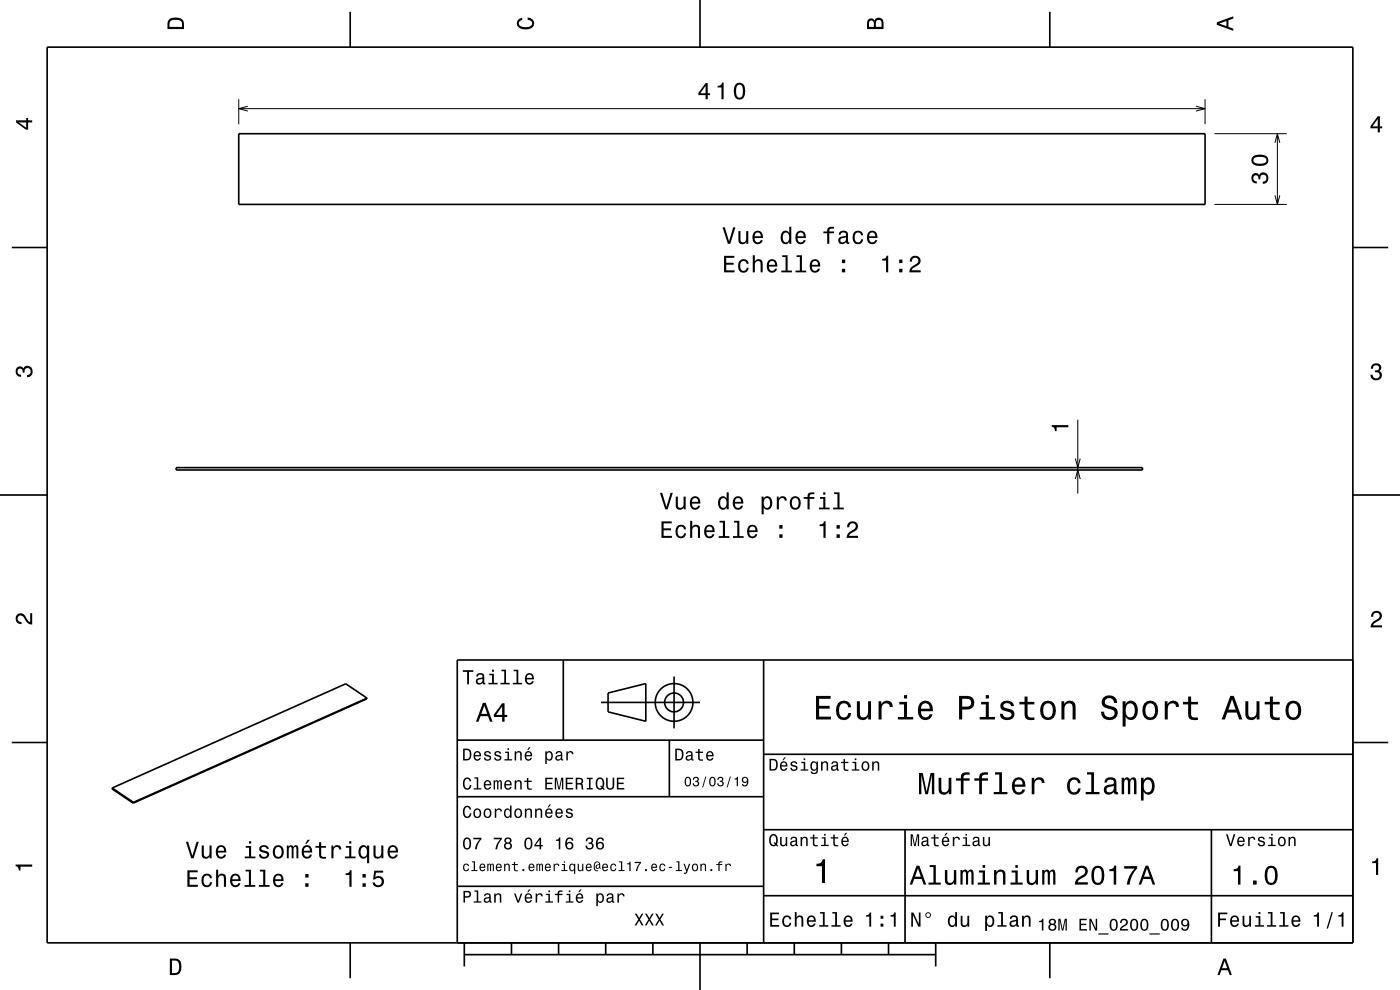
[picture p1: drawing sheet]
<svg xmlns="http://www.w3.org/2000/svg" width="297mm" height="210mm" viewBox="0 0 297 210" stroke-linecap="round" stroke-linejoin="round" font-family="sans-serif">
<g fill="none" stroke="#000" stroke-width=".21">
<path d="M50.6 21v5.4M50.6 23h205M52.6 22.5l-2 .5 2 .6M253.7 22.5l1.9 .5-1.9 .6M255.6 21v5.4M257.6 28.4h15.4M270.5 30.3l.5-1.9 .5 1.9M271 28.4v15M257.6 43.4h15.4M270.5 41.4l.5 2 .5-2M228.1 97.3l.5 1.9 .6-1.9M228.6 89v15.7"/>
<path d="M228.1 101.6l.5-1.9 .6 1.9"/>
</g>
<g fill="none" stroke="#000" stroke-width=".35">
<path d="M10 10h277v190h-277zM74.3 2.5v7.5M148.5 0v10M222.7 2.5v7.5M50.6 28.4h205v15h-205zM2.5 52.5h7.5M287 52.5h7.5M37.4 99.2h205v.5h-205zM0 105h10M287 105h10M119.5 140v17M162 140v60"/>
<path d="M287 140h-190v60M2.5 157.5h7.5M77.9 148.1l-4.5-3.1-49.6 22.2M77.9 148.1l-.1 .2-49.5 22.1M77.9 148.1l-49.6 22.1M97 157h65M127.5 149h21M129 147l8-2v8l-8-2zM142 157v12M143 143.5v11M287 157.5h7.5M23.8 167.2l-.1 .1 4.6 3.1"/>
<path d="M23.8 167.2l4.5 3M28.3 170.2v.2M97 169h65M162 176h125M162 160h125M192 176v24M257 176v24M97 188h65M162 190h125M74.3 200v7.5M98.5 202.5h100M98.5 200v5"/>
<path d="M108.5 200v2.5M118.5 200v2.5M128.5 200v2.5M138.5 200v2.5M148.5 200v10M158.5 200v2.5M168.5 200v2.5M178.5 200v2.5M188.5 200v2.5M198.5 200v5M222.7 200v7.5"/>
<circle cx="143" cy="149" r="2"/>
<circle cx="143" cy="149" r="4"/>
</g>
<g fill="#000">
<path d="M36 4a2.18 2.18 0 0 0-.5 2.2h3.5v-1.2a1.43 1.43 0 0 0-1.7-1.3zM36.3 4.4a2.15 2.15 0 0 1 2.2 .3l.1 1h-2.6v-1z" fill-rule="evenodd"/>
<path d="M109.9 4.2l.9-.4v.4a.7 .7 0 0 0-.7 .5 .7 .7 0 0 0 .3 .8 1.7 1.7 0 0 0 2.5-.5 .9 .9 0 0 0-1-.8v-.5a1.24 1.24 0 0 1 1.4 1.1 1.24 1.24 0 0 1-1 1.4 2.22 2.22 0 0 1-2.5-.7l-.2-.5z" fill-rule="evenodd"/>
<path d="M184.2 4.2l-.3 .7v1.3h3.5v-1.3a.98 .98 0 0 0-.7-1.1 .98 .98 0 0 0-1.2 .6 .84 .84 0 0 0-1.3-.2zM184.5 4.5a.54 .54 0 0 1 .6-.1 .54 .54 0 0 1 .3 .6v.7h-1zM185.9 4.4a.62 .62 0 0 1 .8-.1 .62 .62 0 0 1 .3 .6v.8h-1.2z" fill-rule="evenodd"/>
<path d="M258.1 4.7v.6l3.5 1.2v-.4l-1-.4v-1.4l1-.4v-.4zM258.6 5l1.6-.5v1z" fill-rule="evenodd"/>
<path d="M3.4 25.5v.5l2.1 1.5h.5v-1.5h.8v-.5h-.8v-.5h-.4v.5zM4 26h1.6v1.1z" fill-rule="evenodd"/>
<path d="M149.7 17.6l-1.6 2.1v.5h1.6v.8h.4v-.8h.5v-.4h-.5v-2.2zM149.7 18.2v1.6h-1.1zM152.2 18.2v.4h.9v2.4h.4v-3.5h-.3a.77 .77 0 0 1-1 .7zM156 18a2.67 2.67 0 0 0 .4 3 1.14 1.14 0 0 0 1.6-.9 2.3 2.3 0 0 0-.6-2.5l-.5-.1-.5 .1zM156.5 18h.7a2.37 2.37 0 0 1 0 2.6h-.7a2.37 2.37 0 0 1 0-2.6z" fill-rule="evenodd"/>
<path d="M265.7 37a1.17 1.17 0 0 0-.2 1.2 1.17 1.17 0 0 0 1.1 .7v-.4a.62 .62 0 0 1-.7-.4 .62 .62 0 0 1 .2-.8 .62 .62 0 0 1 .8 .3l.1 .4h.4a.72 .72 0 0 1 .4-.9 .72 .72 0 0 1 .9 .5 .72 .72 0 0 1-.5 .9h-.3v.5a1.18 1.18 0 0 0 1.2-1.5 1.18 1.18 0 0 0-1.8-.6l-.2 .2a.86 .86 0 0 0-1.4-.1zM265.9 33.1a1.13 1.13 0 0 0-.4 1.2 1.13 1.13 0 0 0 1 .8 2.28 2.28 0 0 0 2.5-.6 1.14 1.14 0 0 0-.9-1.6 2.89 2.89 0 0 0-2.2 .2zM266 33.7a2.37 2.37 0 0 1 2.6 0v.6a2.38 2.38 0 0 1-2.6 0z" fill-rule="evenodd"/>
<path d="M292.3 24.7l-1.6 2.1v.4h1.6v.9h.4v-.9h.5v-.4h-.5v-2.1zM292.3 25.2v1.6h-1.1z" fill-rule="evenodd"/>
<path d="M153.6 54.3v3.5h2.2v-.5h-1.7v-1.1h1.5v-.5h-1.5v-1h1.7v-.4zM156.9 55.3a1.53 1.53 0 0 0 .8 2.6 1.05 1.05 0 0 0 1.1-1.1h-.4a.67 .67 0 0 1-.6 .7 .67 .67 0 0 1-.7-.6 1.11 1.11 0 0 1 .6-1.5 .59 .59 0 0 1 .7 .6h.4a1.09 1.09 0 0 0-.7-1 1.09 1.09 0 0 0-1.2 .3zM159.7 54.1v3.7h.4v-1.6a.63 .63 0 0 1 .6-.8 .63 .63 0 0 1 .7 .7v1.7h.4v-1.8a.88 .88 0 0 0-.6-1 .88 .88 0 0 0-1.1 .5v-1.4zM163 55.3a1.54 1.54 0 0 0 .8 2.6 1.06 1.06 0 0 0 1-.9h-.4l-.2 .3-.4 .2a.76 .76 0 0 1-.7-1h1.8a1.16 1.16 0 0 0-.5-1.3 1.16 1.16 0 0 0-1.4 .1zM163.3 55.6a.66 .66 0 0 1 .8-.2 .66 .66 0 0 1 .3 .8h-1.3zM166 54.1v.4h.6v2.9h-.9v.4h2.3v-.4h-.9v-3.3zM169 54.1v.4h.7v2.9h-.9v.4h2.2v-.4h-.9v-3.3zM172.1 55.3a1.54 1.54 0 0 0 .8 2.6 1.06 1.06 0 0 0 1.1-.9h-.5l-.2 .3-.4 .2a.76 .76 0 0 1-.7-1h1.8a1.17 1.17 0 0 0-.5-1.3 1.17 1.17 0 0 0-1.4 .1zM172.4 55.6a.66 .66 0 0 1 .8-.2 .66 .66 0 0 1 .3 .8h-1.3zM178.6 57v.8h.7v-.8zM178.6 55.1v.7h.7v-.7z" fill-rule="evenodd"/>
<path d="M153.3 48.2l1.1 3.5h.5l1.1-3.5h-.5l-.8 3-.9-3zM156.6 49v1.8a.89 .89 0 0 0 .7 1 .89 .89 0 0 0 1-.5v.4h.4v-2.7h-.4v1.6a.65 .65 0 0 1-.4 .8 .65 .65 0 0 1-.8-.4v-2zM159.9 49.3a1.54 1.54 0 0 0 .8 2.5 1.06 1.06 0 0 0 1.1-.9h-.4l-.3 .4-.3 .1a.76 .76 0 0 1-.7-.9h1.8a1.17 1.17 0 0 0-.5-1.4 1.17 1.17 0 0 0-1.5 .2zM160.3 49.5a.66 .66 0 0 1 .8-.1 .66 .66 0 0 1 .3 .7h-1.3zM165.9 49.3a1.57 1.57 0 0 0 .8 2.5l.4-.1 .3-.4v.4h.5v-3.6h-.5v1.3a.89 .89 0 0 0-1.5-.1zM166.2 49.6a.62 .62 0 0 1 .7-.3 .62 .62 0 0 1 .5 .6 1.11 1.11 0 0 1-.7 1.5 1.19 1.19 0 0 1-.5-1.8zM169 49.3a1.54 1.54 0 0 0 .8 2.5 1.05 1.05 0 0 0 1.1-.9h-.4l-.2 .4-.4 .1a.75 .75 0 0 1-.7-.9h1.8a1.16 1.16 0 0 0-.5-1.4 1.16 1.16 0 0 0-1.5 .2zM169.4 49.5a.66 .66 0 0 1 .8-.1 .66 .66 0 0 1 .3 .7h-1.3zM174.7 49.1v.4h.8v2.2h.4v-2.2h1v-.4h-1l.1-.4 .3-.2h.6v-.4a1.04 1.04 0 0 0-1.4 .8v.2zM178.2 49.1l-.3 .7h.4a.55 .55 0 0 1 .7-.5 .55 .55 0 0 1 .4 .7l-.2 .1a1 1 0 0 0-1.1 .2 1 1 0 0 0-.2 1 .94 .94 0 0 0 1.6 .1l.1 .3h.6v-.3l-.3-.1v-.2v-1.4a1.02 1.02 0 0 0-.7-.8 1.02 1.02 0 0 0-1 .2zM178.4 50.7l1.1-.4a.77 .77 0 0 1-.2 .9 .77 .77 0 0 1-.9 .1l-.1-.3zM181.2 49.3a1.53 1.53 0 0 0 .8 2.5 1.05 1.05 0 0 0 1.1-1h-.4a.67 .67 0 0 1-.6 .6 .67 .67 0 0 1-.7-.6 1.12 1.12 0 0 1 .6-1.5 .6 .6 0 0 1 .7 .6h.4a1.09 1.09 0 0 0-.8-1 1.09 1.09 0 0 0-1.1 .4zM184.2 49.3a1.54 1.54 0 0 0 .8 2.5 1.06 1.06 0 0 0 1.1-.9h-.4l-.3 .4-.3 .1a.75 .75 0 0 1-.7-.9h1.7a1.16 1.16 0 0 0-.4-1.4 1.16 1.16 0 0 0-1.5 .2zM184.6 49.5a.66 .66 0 0 1 .8-.1 .66 .66 0 0 1 .3 .7h-1.3z" fill-rule="evenodd"/>
<path d="M187.2 54.9v.4h.8v2.5h.4v-3.6h-.3a.77 .77 0 0 1-.9 .7zM190.8 57v.8h.6v-.8zM190.8 55.1v.7h.6v-.7zM193.3 54.6l-.3 .9h.4a.7 .7 0 0 1 .6-.8 .7 .7 0 0 1 .8 .5 .7 .7 0 0 1-.5 .8 1.8 1.8 0 0 0-1.4 1.8h2.4v-.5h-1.9a2.19 2.19 0 0 1 1.5-1.1 1.13 1.13 0 0 0 .1-1.7 1.13 1.13 0 0 0-1.7 .1z" fill-rule="evenodd"/>
<path d="M291.1 77.4a1.08 1.08 0 0 1 1.4-.2 1.08 1.08 0 0 1 .4 1.2l-.3 .3a1.06 1.06 0 0 1 .5 1.3 1.06 1.06 0 0 1-1.2 .7 1.1 1.1 0 0 1-1.2-1.2h.5a.71 .71 0 0 0 1 .8 .71 .71 0 0 0 .1-1.3h-.6v-.4a.61 .61 0 0 0 .8-.3 .61 .61 0 0 0-.2-.8 .61 .61 0 0 0-.9 .2l-.1 .5h-.5z" fill-rule="evenodd"/>
<path d="M3.6 78a.86 .86 0 0 1 1.4 .2 1.06 1.06 0 0 1 1.2-.6 1.06 1.06 0 0 1 .7 1.2 1.1 1.1 0 0 1-1.2 1.2v-.4a.71 .71 0 0 0 .8-1 .71 .71 0 0 0-1.3-.1v.6h-.4a.61 .61 0 0 0-.3-.8 .61 .61 0 0 0-.8 .2 .61 .61 0 0 0 .2 .8l.6 .2v.4a1.15 1.15 0 0 1-1.2-.6 1.15 1.15 0 0 1 .3-1.3z" fill-rule="evenodd"/>
<path d="M223.1 90.2h3.5v.4h-2.4v.9h-.4a.77 .77 0 0 0-.7-1z" fill-rule="evenodd"/>
<path d="M140.3 110.6v3.5h2.2v-.4h-1.7v-1.2h1.5v-.4h-1.5v-1.1h1.7v-.4zM143.6 111.7a1.53 1.53 0 0 0 .8 2.5 1.06 1.06 0 0 0 1.1-1.1h-.4a.67 .67 0 0 1-.6 .7 .67 .67 0 0 1-.7-.6 1.12 1.12 0 0 1 .7-1.5 .59 .59 0 0 1 .6 .6h.4a1.09 1.09 0 0 0-.7-1 1.09 1.09 0 0 0-1.2 .4zM146.4 110.5v3.6h.5v-1.6a.63 .63 0 0 1 .3-.7 .63 .63 0 0 1 .8 .3l.1 2h.4v-1.8a.88 .88 0 0 0-.6-1 .88 .88 0 0 0-1 .5v-1.3zM149.7 111.7a1.55 1.55 0 0 0 .8 2.5 1.07 1.07 0 0 0 1.1-.9h-.5l-.2 .4-.4 .1a.76 .76 0 0 1-.7-.9h1.8a1.17 1.17 0 0 0-.5-1.4 1.17 1.17 0 0 0-1.4 .2zM150 111.9a.66 .66 0 0 1 .8-.1 .66 .66 0 0 1 .4 .7h-1.4zM152.7 110.5v.3h.7v2.9h-.9v.4h2.2v-.4h-.9v-3.2zM155.7 110.5v.3h.7v2.9h-.9v.4h2.3v-.4h-1v-3.2zM158.8 111.7a1.54 1.54 0 0 0 .8 2.5 1.07 1.07 0 0 0 1.1-.9h-.5l-.2 .4-.4 .1a.76 .76 0 0 1-.7-.9h1.8a1.17 1.17 0 0 0-.5-1.4 1.17 1.17 0 0 0-1.4 .2zM159.1 111.9a.66 .66 0 0 1 .8-.1 .66 .66 0 0 1 .4 .7h-1.4zM165.3 113.3v.8h.7v-.8zM165.3 111.4v.7h.7v-.7z" fill-rule="evenodd"/>
<path d="M140 104.5l1.1 3.5h.5l1.1-3.5h-.4l-.9 3-.9-3zM143.4 105.3v1.8a.89 .89 0 0 0 .6 1 .89 .89 0 0 0 1-.5v.4h.5v-2.7h-.5v1.6a.64 .64 0 0 1-.4 .8 .64 .64 0 0 1-.8-.3v-2.1zM146.6 105.6a1.54 1.54 0 0 0 .8 2.5 1.06 1.06 0 0 0 1.1-.8h-.4l-.2 .3-.4 .1a.76 .76 0 0 1-.7-.9h1.8a1.16 1.16 0 0 0-.5-1.3 1.16 1.16 0 0 0-1.5 .1zM147 105.8a.66 .66 0 0 1 .8-.1 .66 .66 0 0 1 .3 .8h-1.3zM152.6 105.6a1.57 1.57 0 0 0 .8 2.5l.4-.1 .3-.4v.4h.5v-3.6h-.5v1.4a.89 .89 0 0 0-1.5-.2zM153 105.9a.62 .62 0 0 1 .6-.2 .62 .62 0 0 1 .5 .5 1.12 1.12 0 0 1-.7 1.5 1.19 1.19 0 0 1-.4-1.8zM155.8 105.6a1.54 1.54 0 0 0 .7 2.5 1.07 1.07 0 0 0 1.1-.8h-.4l-.2 .3-.4 .1a.76 .76 0 0 1-.7-.9h1.8a1.16 1.16 0 0 0-.5-1.3 1.16 1.16 0 0 0-1.4 .1zM156.1 105.8a.66 .66 0 0 1 .8-.1 .66 .66 0 0 1 .3 .8h-1.3zM161.6 105.3v3.8h.4v-1.5a.93 .93 0 0 0 1 .5 .93 .93 0 0 0 .8-.8 1.5 1.5 0 0 0-1-2.1l-.5 .2-.3 .4v-.5zM162.2 105.9a.63 .63 0 0 1 .7-.2 .63 .63 0 0 1 .4 .5 1.13 1.13 0 0 1-.6 1.5 1.18 1.18 0 0 1-.5-1.8zM164.8 105.3v2.7h.4v-1.5a.66 .66 0 0 1 .4-.8 .66 .66 0 0 1 .8 .3l.1 .2h.4a.89 .89 0 0 0-.7-.9 .89 .89 0 0 0-1 .5v-.5zM167.8 105.6a1.53 1.53 0 0 0 .9 2.5 1.48 1.48 0 0 0 1.2-1.4 1.48 1.48 0 0 0-1.2-1.5l-.5 .1zM168.2 105.9a.67 .67 0 0 1 .7-.2 .67 .67 0 0 1 .5 .5 1.11 1.11 0 0 1-.7 1.6 1.17 1.17 0 0 1-.5-1.9zM170.5 105.4v.4h.8v2.2h.5v-2.2h1v-.4h-1v-.3l.3-.3h.7v-.3a1.04 1.04 0 0 0-1.5 .7v.2zM174 105.4v.4h.6v1.9h-.9v.3h2.3v-.3h-.9v-2.3zM174.6 104.4v.5h.5v-.5zM177 104.4v.4h.7v2.9h-1v.3h2.3v-.3h-.9v-3.3z" fill-rule="evenodd"/>
<path d="M173.9 111.2v.4h.8v2.5h.4v-3.5h-.3a.78 .78 0 0 1-.9 .6zM177.5 113.3v.8h.7v-.8zM177.5 111.4v.7h.7v-.7zM180 110.9l-.3 .9h.5a.7 .7 0 0 1 .5-.8 .7 .7 0 0 1 .8 .5 .7 .7 0 0 1-.5 .9 1.8 1.8 0 0 0-1.4 1.7h2.4v-.4h-1.9a2.2 2.2 0 0 1 1.5-1.2 1.13 1.13 0 0 0 .1-1.7 1.13 1.13 0 0 0-1.7 .1z" fill-rule="evenodd"/>
<path d="M3.6 130.4a1.22 1.22 0 0 1 2 .7l.4 .6 .4 .3v-1.9h.4v2.4a1.8 1.8 0 0 1-1.7-1.4 .71 .71 0 0 0-.9-.5 .71 .71 0 0 0-.5 .8 .71 .71 0 0 0 .9 .5v.5a1.18 1.18 0 0 1-1.2-.7 1.18 1.18 0 0 1 .2-1.3z" fill-rule="evenodd"/>
<path d="M291.2 129.9a1.18 1.18 0 0 1 1.9 .3 1.18 1.18 0 0 1-1 1.7l-.5 .3-.3 .5h1.9v.4h-2.4a1.8 1.8 0 0 1 1.4-1.8 .71 .71 0 0 0 .5-.8 .71 .71 0 0 0-.9-.5 .71 .71 0 0 0-.5 .8h-.4z" fill-rule="evenodd"/>
<path d="M98.2 158.8v2.5h.9a1.37 1.37 0 0 0 .7-2.2 1.56 1.56 0 0 0-1.6-.3zM98.6 159.1a.98 .98 0 0 1 1.1 .7 .98 .98 0 0 1-.6 1.2h-.5zM100.7 159.6a1.04 1.04 0 0 0-.2 1.2 1.04 1.04 0 0 0 1 .5l.5-.5h-.3l-.4 .3a.54 .54 0 0 1-.5-.7h1.3a.83 .83 0 0 0-.4-.9 .83 .83 0 0 0-1 .1zM100.9 159.7l.2-.1a.47 .47 0 0 1 .5 .1 .47 .47 0 0 1 .1 .5h-.9zM102.9 159.5l-.2 .1a.69 .69 0 0 0 .9 .9l.2 .1a.43 .43 0 0 1-.4 .5 .43 .43 0 0 1-.4-.4h-.3a.74 .74 0 0 0 .9 .7 .74 .74 0 0 0 .5-1l-1-.4a.38 .38 0 0 1 .3-.5 .38 .38 0 0 1 .4 .4h.3a.78 .78 0 0 0-1.2-.4zM105.1 159.5l-.2 .1a.69 .69 0 0 0 .9 .9l.2 .1a.43 .43 0 0 1-.4 .5 .43 .43 0 0 1-.5-.4h-.3a.74 .74 0 0 0 .9 .7 .74 .74 0 0 0 .5-1l-.9-.4a.38 .38 0 0 1 .3-.5 .38 .38 0 0 1 .4 .4h.3a.77 .77 0 0 0-1.2-.4zM107.2 159.4v.3h.5v1.3h-.7v.3h1.6v-.3h-.6v-1.6zM107.7 158.7v.4h.3v-.4zM109.2 159.4v1.9h.3v-1.1a.45 .45 0 0 1 .4-.6 .45 .45 0 0 1 .5 .5v1.2h.3v-1.3a.63 .63 0 0 0-.5-.7 .63 .63 0 0 0-.7 .4v-.3zM112.2 158.5l-.4 .6h.3l.5-.6zM111.5 159.6a1.04 1.04 0 0 0-.2 1.2 1.04 1.04 0 0 0 1.1 .5l.5-.5h-.3l-.5 .3a.54 .54 0 0 1-.5-.7h1.3a.83 .83 0 0 0-.4-.9 .83 .83 0 0 0-1 .1zM111.8 159.7l.1-.1a.48 .48 0 0 1 .5 .1 .48 .48 0 0 1 .2 .5h-1zM115.7 159.4v2.7h.3v-1.1a.66 .66 0 0 0 .7 .4 .66 .66 0 0 0 .5-.6 .91 .91 0 0 0 0-1.1 .91 .91 0 0 0-1-.3l-.2 .3v-.3zM116.1 159.8a.45 .45 0 0 1 .5-.2 .45 .45 0 0 1 .3 .4 .65 .65 0 0 1 .1 .8 .65 .65 0 0 1-.7 .2 .98 .98 0 0 1-.2-1.2zM118.1 159.5l-.2 .4h.3a.39 .39 0 0 1 .4-.3 .39 .39 0 0 1 .3 .5h-.1a.65 .65 0 0 0-1 .4 .65 .65 0 0 0 .6 .9l.6-.3 .1 .2h.4v-.2l-.2-.1v-1.1a.72 .72 0 0 0-.5-.6 .72 .72 0 0 0-.7 .2zM118.2 160.6l.8-.3a.55 .55 0 0 1-.2 .7 .55 .55 0 0 1-.6 0zM120.1 159.4v1.9h.4v-1.1a.47 .47 0 0 1 .2-.6 .47 .47 0 0 1 .6 .2v.2h.4a.64 .64 0 0 0-.5-.7 .64 .64 0 0 0-.8 .4v-.3z" fill-rule="evenodd"/>
<path d="M98.2 142.2v.3h.9v2.7h.4v-2.7h.9v-.3zM101.3 143l-.3 .5h.4a.47 .47 0 0 1 .5-.4 .47 .47 0 0 1 .4 .6l-.2 .1a.84 .84 0 0 0-1 .2 .84 .84 0 0 0 0 1.1 .9 .9 0 0 0 1.3-.2l.1 .2 .5 .1v-.3l-.3-.1v-1.3a.87 .87 0 0 0-1.4-.5zM101.4 144.3l.9-.3a.66 .66 0 0 1-.1 .7 .66 .66 0 0 1-.8 .1zM103.8 142.9v.3h.6v1.6h-.8v.4h2v-.4h-.8v-1.9zM104.4 142.1v.4h.4v-.4zM106.4 142.1v.3h.6v2.4h-.8v.4h1.9v-.4h-.7v-2.7zM109 142.1v.3h.6v2.4h-.8v.4h1.9v-.4h-.7v-2.7zM111.6 143.1a1.32 1.32 0 0 0 .7 2.1 .9 .9 0 0 0 .9-.7h-.3l-.2 .3-.4 .1a.65 .65 0 0 1-.6-.8h1.6a1 1 0 0 0-.4-1.2 1 1 0 0 0-1.3 .2zM111.9 143.3a.57 .57 0 0 1 .7-.1 .57 .57 0 0 1 .3 .6h-1.2z" fill-rule="evenodd"/>
<path d="M102.4 149.1l-1.4 4h.5l.4-1.2h1.6l.4 1.2h.6l-1.5-4zM102.7 149.7l.7 1.7h-1.3zM106.5 149.2l-1.7 2.4v.5h1.7v1h.5v-1h.6v-.5h-.6v-2.4zM106.5 149.9v1.7h-1.3z" fill-rule="evenodd"/>
<path d="M143.2 158.8v2.5h.9a1.37 1.37 0 0 0 .7-2.2 1.56 1.56 0 0 0-1.6-.3zM143.6 159.1a.98 .98 0 0 1 1.1 .7 .98 .98 0 0 1-.6 1.2h-.5zM145.7 159.5l-.2 .4h.3a.39 .39 0 0 1 .5-.3 .39 .39 0 0 1 .3 .5h-.2a.65 .65 0 0 0-.9 .4 .65 .65 0 0 0 .5 .9l.7-.3v.2h.4v-.2l-.1-.1-.1-1.1a.73 .73 0 0 0-.4-.6 .73 .73 0 0 0-.8 .2zM145.8 160.6l.8-.3a.55 .55 0 0 1-.1 .7 .55 .55 0 0 1-.7 0zM148.1 158.9v.5h-.5v.3h.5v1.3a.75 .75 0 0 0 1 .4v-.3a.48 .48 0 0 1-.7-.3v-1.1h.7v-.3h-.7v-.5zM150 159.6a1.04 1.04 0 0 0-.2 1.2 1.04 1.04 0 0 0 1.1 .5l.5-.5h-.4l-.4 .3a.54 .54 0 0 1-.5-.7h1.3a.83 .83 0 0 0-.4-.9 .83 .83 0 0 0-1 .1zM150.3 159.7l.1-.1a.48 .48 0 0 1 .5 .1 .48 .48 0 0 1 .2 .5h-1z" fill-rule="evenodd"/>
<path d="M173.1 147.6v5h3.2v-.6h-2.5v-1.7h2.2v-.6h-2.2v-1.5h2.4v-.6zM177.8 149.2a2.59 2.59 0 0 0 .5 3.4 1.58 1.58 0 0 0 2.3-1.4h-.6a.95 .95 0 0 1-.9 1 .95 .95 0 0 1-1-.9 1.59 1.59 0 0 1 .9-2.1 .85 .85 0 0 1 .9 .8h.7a1.56 1.56 0 0 0-1.1-1.3 1.56 1.56 0 0 0-1.7 .5zM181.8 148.8v2.5a1.27 1.27 0 0 0 .9 1.4 1.27 1.27 0 0 0 1.5-.7v.6h.6v-3.8h-.6v2.2a.92 .92 0 0 1-.6 1.1 .92 .92 0 0 1-1.2-.4v-2.9zM186.4 148.8v3.8h.6v-2.2a.95 .95 0 0 1 .5-1.1 .95 .95 0 0 1 1.2 .3l.1 .4h.6a1.28 1.28 0 0 0-1-1.4 1.28 1.28 0 0 0-1.4 .8v-.6zM190.8 148.9v.5h1v2.7h-1.3v.5h3.2v-.5h-1.3v-3.2zM191.8 147.4v.8h.6v-.8zM195.1 149.2a2.62 2.62 0 0 0 .5 3.4 1.57 1.57 0 0 0 2.2-1.1h-.6l-.3 .5-.5 .2a1.08 1.08 0 0 1-1-1.3h2.5a1.66 1.66 0 0 0-.7-2 1.66 1.66 0 0 0-2.1 .3zM195.6 149.5a.94 .94 0 0 1 1.2-.2 .94 .94 0 0 1 .5 1h-1.9zM203.5 147.6v5h.6v-2.1h.8a1.47 1.47 0 0 0 1.8-1.2 1.47 1.47 0 0 0-1.5-1.7zM204.1 148.2a1.6 1.6 0 0 1 1.8 .5 .86 .86 0 0 1 0 .9 .86 .86 0 0 1-.9 .3h-.9zM208.1 148.9v.5h1v2.7h-1.3v.5h3.3v-.5h-1.3v-3.2zM209.1 147.4v.8h.7v-.8zM212.6 148.9a1.08 1.08 0 0 0-.3 1.2 1.08 1.08 0 0 0 1 .7l1.1 .4a.57 .57 0 0 1 .2 .6 .57 .57 0 0 1-.5 .4 .96 .96 0 0 1-1.4-.8h-.6a1.6 1.6 0 0 0 1.3 1.4 1.6 1.6 0 0 0 1.7-.8 1.13 1.13 0 0 0-1-1.6l-1.1-.3-.2-.4a.87 .87 0 0 1 .9-.5 .87 .87 0 0 1 .8 .6h.6a1.41 1.41 0 0 0-2.1-1.1zM217.4 147.8v1.1h-1.1v.5h1.1v2.6l.2 .4 .4 .3h1.4v-.5a.97 .97 0 0 1-1.4-.5v-2.3h1.4v-.5h-1.4v-1.1zM221.1 149.2a2.56 2.56 0 0 0 .5 3.4 1.72 1.72 0 0 0 1.8-.2 1.72 1.72 0 0 0 .6-1.7 1.7 1.7 0 0 0-.9-1.9 1.7 1.7 0 0 0-2 .4zM221.6 149.6a.96 .96 0 0 1 1-.4 .96 .96 0 0 1 .7 .8 1.59 1.59 0 0 1-1 2.2 1.19 1.19 0 0 1-1-1.5zM225.2 148.8v3.8h.6v-2.2a.97 .97 0 0 1 .5-1.1 .97 .97 0 0 1 1.1 .2l.1 .7v2.4h.7v-2.5a1.27 1.27 0 0 0-.9-1.4 1.27 1.27 0 0 0-1.5 .6v-.5zM234.1 147.9a1.38 1.38 0 0 0-.3 1.5 1.38 1.38 0 0 0 1.3 .9 1.25 1.25 0 0 1 1.4 .9 1.15 1.15 0 0 1-1.3 .9 1.15 1.15 0 0 1-1-1.1h-.7a1.8 1.8 0 0 0 1.7 1.8 1.8 1.8 0 0 0 1.9-1.6 1.46 1.46 0 0 0-1.5-1.4l-.6-.2a.83 .83 0 0 1-.5-1.1 .83 .83 0 0 1 1.2-.3l.5 .5 .1 .4h.7a1.67 1.67 0 0 0-1-1.6 1.67 1.67 0 0 0-1.9 .4zM238.2 148.8v5.3h.6v-2.1a1.32 1.32 0 0 0 1.4 .7 1.32 1.32 0 0 0 1.1-1.1 2.43 2.43 0 0 0-.8-2.8 1.21 1.21 0 0 0-1.7 .5v-.5zM239.1 149.6a.9 .9 0 0 1 .9-.4 .9 .9 0 0 1 .7 .8 1.61 1.61 0 0 1-.9 2.2 1.18 1.18 0 0 1-1-1.5zM242.8 149.2a2.56 2.56 0 0 0 .5 3.4 1.72 1.72 0 0 0 1.8-.2 1.72 1.72 0 0 0 .6-1.7 1.7 1.7 0 0 0-.9-1.9 1.7 1.7 0 0 0-2 .4zM243.3 149.6a.96 .96 0 0 1 1-.4 .96 .96 0 0 1 .7 .8 1.59 1.59 0 0 1-1 2.2 1.19 1.19 0 0 1-1-1.5zM247.1 148.8v3.8h.6v-2.2a.95 .95 0 0 1 .5-1.1 .95 .95 0 0 1 1.2 .3l.1 .4h.6a1.28 1.28 0 0 0-1-1.4 1.28 1.28 0 0 0-1.4 .8v-.6zM252 147.8v1.1h-1v.5h1l.1 2.6 .2 .4 .4 .3h1.4v-.5a.97 .97 0 0 1-1.4-.5v-2.3h1.4v-.5h-1.4v-1.1zM261 147.6l-1.8 5h.6l.6-1.4h2l.5 1.4h.7l-1.9-5zM261.4 148.3l.7 2.2h-1.5zM264.2 148.8v2.5a1.27 1.27 0 0 0 .9 1.4 1.27 1.27 0 0 0 1.5-.7v.6h.6v-3.8h-.6v2.2a.92 .92 0 0 1-.6 1.1 .92 .92 0 0 1-1.1-.4l-.1-2.9zM269.4 147.8v1.1h-1.1v.5h1.1v2.6l.2 .4 .4 .3 .7 .1 .8-.1v-.5a.97 .97 0 0 1-1.4-.5l-.1-2.3h1.5v-.5h-1.5v-1.1zM273.1 149.2a2.56 2.56 0 0 0 .6 3.4 1.72 1.72 0 0 0 1.8-.2 1.72 1.72 0 0 0 .6-1.7 1.7 1.7 0 0 0-.9-1.9 1.7 1.7 0 0 0-2.1 .4zM273.6 149.6a.96 .96 0 0 1 1-.4 .96 .96 0 0 1 .7 .8 1.59 1.59 0 0 1-.9 2.2 1.19 1.19 0 0 1-1.1-1.5z" fill-rule="evenodd"/>
<path d="M39.4 178.6l1.2 3.5h.5l1.1-3.5h-.5l-.9 2.9-.9-2.9zM42.8 179.4v1.7a.89 .89 0 0 0 .6 1 .89 .89 0 0 0 1.1-.4v.4h.4v-2.7h-.4v1.5a.65 .65 0 0 1-.4 .8 .65 .65 0 0 1-.8-.3l-.1-2zM46.1 179.6a1.54 1.54 0 0 0 .8 2.6 1.06 1.06 0 0 0 1.1-.9h-.5l-.2 .3-.4 .2a.76 .76 0 0 1-.7-1h1.8a1.17 1.17 0 0 0-.5-1.3 1.17 1.17 0 0 0-1.4 .1zM46.4 179.9a.66 .66 0 0 1 .8-.2 .66 .66 0 0 1 .4 .8h-1.4zM52.1 179.4v.4h.7v1.9h-.9v.4h2.3v-.4h-.9v-2.3zM52.8 178.4v.5h.5v-.5zM55.2 179.5a.76 .76 0 0 0-.2 .8 .76 .76 0 0 0 .7 .5l.9 .4a.63 .63 0 0 1-.6 .6 .63 .63 0 0 1-.6-.6h-.5a1.07 1.07 0 0 0 1.2 1 1.07 1.07 0 0 0 .9-1.2l-.4-.4-1.1-.3a.54 .54 0 0 1 .4-.7 .54 .54 0 0 1 .7 .5h.4a1.03 1.03 0 0 0-.7-.9 1.03 1.03 0 0 0-1.1 .3zM58.2 179.6a1.53 1.53 0 0 0 .8 2.6 1.48 1.48 0 0 0 1.2-1.5 1.48 1.48 0 0 0-1.2-1.4l-.5 .1zM58.5 179.9a.67 .67 0 0 1 .7-.2 .67 .67 0 0 1 .5 .6 1.11 1.11 0 0 1-.7 1.5 1.17 1.17 0 0 1-.5-1.9zM60.8 179.4v2.7h.5v-2.1l.2-.3h.2l.2 .2v2.2h.4v-2.1l.3-.4 .2 .2 .1 .4v1.9h.4v-1.9a.69 .69 0 0 0-.5-.9l-.6 .4-.2-.3-.3-.1-.5 .3v-.2zM65.3 178.1l-.5 .9h.3l.7-.9zM64.3 179.6a1.54 1.54 0 0 0 .8 2.6 1.06 1.06 0 0 0 1.1-.9h-.5l-.2 .3-.4 .2a.76 .76 0 0 1-.7-1h1.8a1.16 1.16 0 0 0-.5-1.3 1.16 1.16 0 0 0-1.4 .1zM64.6 179.9a.66 .66 0 0 1 .8-.2 .66 .66 0 0 1 .4 .8h-1.4zM67.7 178.7v.7h-.8v.4h.8v1.8a1.05 1.05 0 0 0 1.5 .5v-.3a.68 .68 0 0 1-1-.4l-.1-1.6h1.1v-.4h-1.1v-.7zM70.3 179.4v2.7h.4v-1.6a.67 .67 0 0 1 .4-.8 .67 .67 0 0 1 .8 .3l.1 .2h.4a.89 .89 0 0 0-.7-.9 .89 .89 0 0 0-1 .5v-.4zM73.4 179.4v.4h.7v1.9h-.9v.4h2.2v-.4h-.9v-2.3zM74.1 178.4v.5h.4v-.5zM76.3 179.6a1.57 1.57 0 0 0 .8 2.6l.4-.2 .4-.3v1.4h.4v-3.7h-.4v.4l-.2-.3a.87 .87 0 0 0-1.4 .1zM76.7 179.9a.62 .62 0 0 1 .7-.2 .62 .62 0 0 1 .4 .6 1.12 1.12 0 0 1-.6 1.5 1.19 1.19 0 0 1-.5-1.9zM79.2 179.4v1.7a.89 .89 0 0 0 .6 1 .89 .89 0 0 0 1.1-.4v.4h.4v-2.7h-.4v1.5a.65 .65 0 0 1-.4 .8 .65 .65 0 0 1-.8-.3v-2zM82.5 179.6a1.54 1.54 0 0 0 .8 2.6 1.06 1.06 0 0 0 1.1-.9h-.4l-.3 .3-.3 .2a.76 .76 0 0 1-.7-1h1.7a1.16 1.16 0 0 0-.4-1.3 1.16 1.16 0 0 0-1.5 .1zM82.9 179.9a.66 .66 0 0 1 .8-.2 .66 .66 0 0 1 .3 .8h-1.3z" fill-rule="evenodd"/>
<path d="M98.4 178a1.44 1.44 0 0 0 .7 2.2 1.45 1.45 0 0 0 .6-2.2 .79 .79 0 0 0-1.3 0zM98.8 178h.5a1.69 1.69 0 0 1 0 1.9h-.5a1.71 1.71 0 0 1 0-1.9zM100.4 177.7v.3h1.4a3.7 3.7 0 0 0-1 2.2h.3a3.8 3.8 0 0 1 1-2.2v-.3zM104.7 177.7v.3h1.4a3.7 3.7 0 0 0-1 2.2h.4a3.8 3.8 0 0 1 1-2.2v-.3zM107.2 177.8l-.2 .2a.57 .57 0 0 0 .3 .8 .78 .78 0 0 0-.1 1.2 .78 .78 0 0 0 1.1 0 .78 .78 0 0 0-.1-1.2 .68 .68 0 0 0 .2-1 .68 .68 0 0 0-1-.1zM107.2 179.5a.55 .55 0 0 1 1.1 0 .55 .55 0 0 1-1.1 0zM107.3 178.3a.45 .45 0 0 1 .9 0 .45 .45 0 0 1-.9 0zM111.4 178a1.44 1.44 0 0 0 .7 2.2 1.45 1.45 0 0 0 .6-2.2 .79 .79 0 0 0-1.3 0zM111.9 178h.4a1.71 1.71 0 0 1 0 1.9h-.4a1.69 1.69 0 0 1 0-1.9zM114.5 177.7l-1.1 1.5v.3h1.1v.7h.3v-.7h.3v-.3h-.3v-1.5zM114.5 178.1v1.1h-.8zM118 178.1v.3h.5v1.8h.4v-2.6h-.3a.55 .55 0 0 1-.6 .5zM120.3 177.8a1.72 1.72 0 0 0 .1 2.3 .83 .83 0 0 0 1.1-.2 .83 .83 0 0 0-.1-1.1 .83 .83 0 0 0-1.1 0 .74 .74 0 0 1 .6-.9l.3 .1 .1 .3h.3a.8 .8 0 0 0-.5-.6 .8 .8 0 0 0-.8 .1zM120.2 179.4a.55 .55 0 0 1 1.1 0 .55 .55 0 0 1-1.1 0zM124.5 177.8l-.2 .7h.3a.44 .44 0 0 1 .2-.6 .44 .44 0 0 1 .6 .2 .44 .44 0 0 1-.2 .6h-.3v.3a.52 .52 0 0 1 .7 .3 .52 .52 0 0 1-.4 .7 .52 .52 0 0 1-.6-.4l-.1-.2h-.3a.84 .84 0 0 0 1.1 .8 .84 .84 0 0 0 .4-1.3l-.2-.1a.72 .72 0 0 0 .1-1.1 .72 .72 0 0 0-1.1 .1zM126.8 177.8a1.72 1.72 0 0 0 .1 2.3 .83 .83 0 0 0 1.1-.2 .83 .83 0 0 0-.1-1.1 .83 .83 0 0 0-1.1 0 .74 .74 0 0 1 .6-.9l.3 .1 .1 .3h.3a.8 .8 0 0 0-.5-.6 .8 .8 0 0 0-.8 .1zM126.7 179.4a.55 .55 0 0 1 1.1 0 .55 .55 0 0 1-1.1 0z" fill-rule="evenodd"/>
<path d="M98.4 171.2a1.45 1.45 0 0 0 .7 2.3 .94 .94 0 0 0 .9-1h-.3a.59 .59 0 0 1-.8 .7 1.31 1.31 0 0 1 .2-2l.3 .1 .2 .4h.4a.85 .85 0 0 0-.6-.8 .85 .85 0 0 0-1 .3zM100.6 171.7a1.04 1.04 0 0 0-.1 1.3 1.04 1.04 0 0 0 1.1 .5 1.04 1.04 0 0 0 .5-1.3 1.04 1.04 0 0 0-1.2-.7zM100.9 171.9a.48 .48 0 0 1 .5-.1 .48 .48 0 0 1 .3 .4 .66 .66 0 0 1 0 .7 .66 .66 0 0 1-.7 .3 .98 .98 0 0 1-.1-1.3zM102.8 171.7a1.04 1.04 0 0 0-.2 1.3 1.04 1.04 0 0 0 1.2 .5 1.04 1.04 0 0 0 .5-1.3 1.04 1.04 0 0 0-1.2-.7zM103 171.9a.48 .48 0 0 1 .5-.1 .48 .48 0 0 1 .4 .4 .66 .66 0 0 1 0 .7 .66 .66 0 0 1-.7 .3 .97 .97 0 0 1-.2-1.3zM105 171.5v2h.3v-1.1a.47 .47 0 0 1 .2-.6 .47 .47 0 0 1 .6 .2l.1 .1h.3a.64 .64 0 0 0-.5-.6 .64 .64 0 0 0-.7 .4v-.4zM107.1 171.7a1.06 1.06 0 0 0-.2 1.2 1.06 1.06 0 0 0 .9 .6l.4-.3v.3h.3v-2.6h-.3v.9a.63 .63 0 0 0-1.1-.1zM107.4 171.9a.44 .44 0 0 1 .4-.1 .44 .44 0 0 1 .4 .4 .65 .65 0 0 1 0 .7 .65 .65 0 0 1-.7 .3l-.2-.4zM109.3 171.7a1.04 1.04 0 0 0-.1 1.3 1.04 1.04 0 0 0 1.1 .5 1.04 1.04 0 0 0 .5-1.3 1.04 1.04 0 0 0-1.2-.7zM109.5 171.9a.48 .48 0 0 1 .6-.1 .48 .48 0 0 1 .3 .4 .66 .66 0 0 1 0 .7 .66 .66 0 0 1-.7 .3 .98 .98 0 0 1-.2-1.3zM111.4 171.5v2h.3v-1.1a.45 .45 0 0 1 .3-.7 .45 .45 0 0 1 .5 .6v1.2h.4v-1.3a.63 .63 0 0 0-.5-.7 .63 .63 0 0 0-.7 .3v-.3zM113.5 171.5v2h.3v-1.1a.45 .45 0 0 1 .3-.6 .45 .45 0 0 1 .6 .2v1.5h.3v-1.3a.63 .63 0 0 0-.4-.7 .63 .63 0 0 0-.8 .3v-.3zM116.5 170.7l-.3 .6h.2l.5-.6zM115.9 171.7a1.04 1.04 0 0 0-.2 1.2 1.04 1.04 0 0 0 1 .6l.5-.6h-.3l-.4 .4a.54 .54 0 0 1-.5-.7h1.2a.83 .83 0 0 0-.3-1 .83 .83 0 0 0-1 .1zM116.1 171.9l.2-.1a.47 .47 0 0 1 .4 .1 .47 .47 0 0 1 .2 .4h-.9zM118 171.7a1.04 1.04 0 0 0-.2 1.2 1.04 1.04 0 0 0 1.1 .6l.5-.6h-.3l-.5 .4a.53 .53 0 0 1-.5-.7h1.3a.83 .83 0 0 0-.3-1 .83 .83 0 0 0-1.1 .1zM118.3 171.9l.1-.1a.47 .47 0 0 1 .5 .1 .47 .47 0 0 1 .2 .4h-1zM120.2 171.6l-.1 .2a.69 .69 0 0 0 .8 .9l.3 .1a.43 .43 0 0 1-.4 .5 .43 .43 0 0 1-.5-.4h-.3a.74 .74 0 0 0 .9 .7 .74 .74 0 0 0 .5-1.1l-1-.3a.38 .38 0 0 1 .3-.5 .38 .38 0 0 1 .5 .3h.3a.77 .77 0 0 0-1.3-.4z" fill-rule="evenodd"/>
<path d="M98.4 165.2a1.45 1.45 0 0 0 .7 2.3 .94 .94 0 0 0 .9-1h-.3a.58 .58 0 0 1-.8 .7 1.3 1.3 0 0 1 .2-2l.3 .1 .2 .4h.4a.85 .85 0 0 0-.6-.8 .85 .85 0 0 0-1 .3zM100.6 164.9v.2h.5v2.1h-.6v.3h1.6v-.3h-.6v-2.3zM102.8 165.7a1.04 1.04 0 0 0-.1 1.2 1.04 1.04 0 0 0 1 .6l.5-.6h-.3l-.5 .4a.54 .54 0 0 1-.4-.7h1.2a.83 .83 0 0 0-.3-1 .83 .83 0 0 0-1.1 .1zM103.1 165.9l.1-.1a.47 .47 0 0 1 .5 .1 .47 .47 0 0 1 .2 .4h-.9zM104.7 165.5v2h.3v-1.3l.2-.4h.2v.2l.1 1.5h.2v-1.5l.3-.3 .2 .4v1.4h.3v-1.4a.49 .49 0 0 0-.4-.6l-.4 .2-.4-.2-.3 .2v-.2zM107.2 165.7a1.04 1.04 0 0 0-.2 1.2 1.04 1.04 0 0 0 1 .6l.5-.6h-.3l-.4 .4a.54 .54 0 0 1-.5-.7h1.3a.83 .83 0 0 0-.4-1 .83 .83 0 0 0-1 .1zM107.4 165.9l.2-.1a.48 .48 0 0 1 .5 .1 .48 .48 0 0 1 .1 .4h-.9zM109.2 165.5v2h.3v-1.1a.45 .45 0 0 1 .4-.7 .45 .45 0 0 1 .5 .6v1.2h.3v-1.3a.63 .63 0 0 0-.5-.7 .63 .63 0 0 0-.7 .3v-.3zM111.8 165v.6h-.6v.3h.6v1.3a.75 .75 0 0 0 1 .3v-.3a.48 .48 0 0 1-.7-.2v-1.1h.7v-.3h-.7v-.6zM115.7 165v2.5h1.6v-.3h-1.3v-.9h1.1v-.3h-1.1v-.7h1.2v-.3zM117.7 165v2.5h.3v-2.3l.4 2.3h.4l.4-2.3v2.3h.3v-2.5h-.4l-.5 2.2-.5-2.2zM120 165v2.5h1.6v-.3h-1.3v-.9h1.2v-.3h-1.2v-.7h1.3v-.3zM122.1 165v2.5h.4v-1.1l.7 .1 .2 1h.4l-.2-1.1-.2-.1a.69 .69 0 0 0 .3-.9 .69 .69 0 0 0-.7-.4zM122.5 165.3h.4a.43 .43 0 0 1 .5 .4 .43 .43 0 0 1-.5 .4h-.4zM124.5 165v.3h.4v1.9h-.4v.3h1.2v-.3h-.4v-1.9h.4v-.3zM126.6 165.2a1.45 1.45 0 0 0 .7 2.3l.5-.2 .3 .3 .2-.2-.3-.3a1.53 1.53 0 0 0-.5-2.2l-.6 .1zM127 165.3l.3-.1a1.2 1.2 0 0 1 .5 1.6l-.3-.2-.2 .2 .3 .3-.3 .1a1.21 1.21 0 0 1-.3-1.9zM128.6 165v1.5a.87 .87 0 0 0 .8 1 .87 .87 0 0 0 .9-1v-1.5h-.3v1.5a.55 .55 0 0 1-.6 .7 .55 .55 0 0 1-.5-.7v-1.5zM130.9 165v2.5h1.5v-.3h-1.2v-.9h1.1v-.3h-1.1v-.7h1.2v-.3z" fill-rule="evenodd"/>
<path d="M145.4 165a1.16 1.16 0 0 0 .5 1.8 1.16 1.16 0 0 0 .5-1.8 .63 .63 0 0 0-1 0zM145.7 165.1l.2-.1a.98 .98 0 0 1 0 1.6l-.2-.1-.2-.3v-.7zM147.2 164.9l-.2 .5h.2a.35 .35 0 0 1 .2-.4 .35 .35 0 0 1 .5 .1 .35 .35 0 0 1-.1 .5h-.3v.2a.42 .42 0 0 1 .5 .4 .42 .42 0 0 1-.4 .5 .42 .42 0 0 1-.4-.6h-.3a.66 .66 0 0 0 .9 .7 .66 .66 0 0 0 .2-1.1 .58 .58 0 0 0 0-.9 .58 .58 0 0 0-.8 .1zM149.6 164.7l-.7 2.3h.2l.7-2.3zM150.6 165a1.15 1.15 0 0 0 .5 1.8 1.16 1.16 0 0 0 .5-1.8 .63 .63 0 0 0-1 0zM150.9 165.1l.2-.1a.98 .98 0 0 1 0 1.6l-.2-.1-.2-.3v-.7zM152.4 164.9l-.2 .5h.2a.35 .35 0 0 1 .2-.4 .35 .35 0 0 1 .5 .1 .35 .35 0 0 1-.1 .5h-.3v.2a.42 .42 0 0 1 .5 .4 .42 .42 0 0 1-.4 .5 .42 .42 0 0 1-.4-.6h-.3a.66 .66 0 0 0 .9 .7 .66 .66 0 0 0 .2-1.1 .58 .58 0 0 0 0-.9 .58 .58 0 0 0-.8 .1zM154.8 164.7l-.6 2.3h.2l.6-2.3zM155.8 165.1v.3h.5v1.4h.2v-2zM157.5 165a.66 .66 0 0 0 0 .9 .66 .66 0 0 0 1 0 .58 .58 0 0 1-.5 .7l-.3-.1-.1-.2h-.2a.7 .7 0 0 0 .8 .5 .7 .7 0 0 0 .6-.8 .81 .81 0 0 0-.2-1 .81 .81 0 0 0-1.1 0zM157.6 165.4a.45 .45 0 0 1 .9 0 .45 .45 0 0 1-.9 0z" fill-rule="evenodd"/>
<path d="M163.2 161v2.5h.9a1.37 1.37 0 0 0 .7-2.2 1.58 1.58 0 0 0-1.6-.3zM163.6 161.3a.98 .98 0 0 1 1.1 .7 .98 .98 0 0 1-.6 1.2h-.5zM166.4 160.7l-.4 .6h.2l.5-.6zM165.7 161.7a1.04 1.04 0 0 0-.2 1.2 1.04 1.04 0 0 0 1 .6l.5-.6h-.3l-.4 .4a.54 .54 0 0 1-.5-.7h1.3a.83 .83 0 0 0-.4-1 .83 .83 0 0 0-1 .1zM165.9 161.9l.2-.1a.48 .48 0 0 1 .5 .1 .48 .48 0 0 1 .1 .4h-.9zM167.9 161.6l-.2 .2a.68 .68 0 0 0 .9 .9l.2 .1a.43 .43 0 0 1-.4 .5 .43 .43 0 0 1-.4-.4h-.3a.74 .74 0 0 0 .9 .7 .74 .74 0 0 0 .5-1.1l-1-.3a.38 .38 0 0 1 .3-.5 .38 .38 0 0 1 .4 .4l.3-.1a.78 .78 0 0 0-1.2-.4zM170 161.6v.3h.5v1.3h-.7v.3h1.7v-.3h-.7v-1.6zM170.5 160.9v.3h.3v-.3zM172.1 161.7a1.06 1.06 0 0 0-.2 1.2 1.06 1.06 0 0 0 .9 .6l.4-.3a.52 .52 0 0 1-.2 .7 .52 .52 0 0 1-.7-.3h-.3a.78 .78 0 0 0 .9 .6 .78 .78 0 0 0 .6-.8v-1.9h-.3v.4l-.2-.3a.64 .64 0 0 0-.9 .1zM172.4 161.9a.45 .45 0 0 1 .4-.1 .45 .45 0 0 1 .4 .4 .65 .65 0 0 1 0 .7 .65 .65 0 0 1-.7 .3l-.2-.4zM174.2 161.5v2h.3v-1.1a.45 .45 0 0 1 .3-.6 .45 .45 0 0 1 .5 .2l.1 1.5h.3v-1.3a.63 .63 0 0 0-.5-.7 .63 .63 0 0 0-.7 .3v-.3zM176.6 161.6l-.2 .5h.3a.39 .39 0 0 1 .4-.4 .39 .39 0 0 1 .3 .6h-.1a.65 .65 0 0 0-1 .4 .65 .65 0 0 0 .6 .8l.6-.3 .1 .2 .4 .1-.2-.4v-1a.73 .73 0 0 0-1.2-.5zM176.7 162.7l.8-.2a.55 .55 0 0 1-.2 .6 .55 .55 0 0 1-.6 .1zM178.9 161v.6h-.5v.3h.5l.1 1.3a.75 .75 0 0 0 1 .3v-.3a.48 .48 0 0 1-.7-.2v-1.1h.7v-.3h-.7v-.6zM180.8 161.6v.3h.5v1.3h-.6v.3h1.6v-.3h-.6v-1.6zM181.3 160.9v.3h.4v-.3zM183 161.7a1.04 1.04 0 0 0-.2 1.3 1.04 1.04 0 0 0 1.2 .5 1.04 1.04 0 0 0 .4-1.3 1.04 1.04 0 0 0-1.2-.7zM183.2 161.9a.48 .48 0 0 1 .5-.1 .48 .48 0 0 1 .4 .4 .66 .66 0 0 1 0 .7 .66 .66 0 0 1-.7 .3 .98 .98 0 0 1-.2-1.3zM185 161.5v2h.3v-1.1a.45 .45 0 0 1 .3-.6 .45 .45 0 0 1 .6 .2v1.5h.3v-1.3a.63 .63 0 0 0-.4-.7 .63 .63 0 0 0-.8 .3v-.3z" fill-rule="evenodd"/>
<path d="M163.4 177.2a1.45 1.45 0 0 0 .7 2.3l.5-.2 .3 .3 .2-.2-.3-.3a1.53 1.53 0 0 0-.5-2.2l-.6 .1zM163.8 177.3l.3-.1a1.21 1.21 0 0 1 .5 1.7l-.3-.3-.2 .2 .3 .3a.45 .45 0 0 1-.7-.1 1.62 1.62 0 0 1 .1-1.7zM165.5 177.5v1.3a.63 .63 0 0 0 .4 .7 .63 .63 0 0 0 .8-.3v.3h.3v-2h-.3v1.2a.46 .46 0 0 1-.3 .5 .46 .46 0 0 1-.6-.2v-1.5zM167.9 177.6l-.2 .5h.3a.39 .39 0 0 1 .5-.4 .39 .39 0 0 1 .2 .6h-.1a.65 .65 0 0 0-.9 .4 .65 .65 0 0 0 .5 .8l.6-.3 .1 .2 .4 .1v-.3h-.2v-1.1a.73 .73 0 0 0-1.2-.5zM168 178.7l.8-.2a.55 .55 0 0 1-.2 .6 .55 .55 0 0 1-.6 .1zM169.8 177.5v2h.4v-1.1a.45 .45 0 0 1 .2-.6 .45 .45 0 0 1 .6 .2v1.5h.3v-1.3a.63 .63 0 0 0-.4-.7 .63 .63 0 0 0-.8 .3v-.3zM172.4 177v.6h-.5v.3h.5l.1 1.3a.75 .75 0 0 0 1 .3v-.3a.49 .49 0 0 1-.7-.2v-1.1h.7v-.3h-.7v-.6zM174.3 177.6v.3h.5v1.3h-.6v.3h1.6v-.3h-.6v-1.6zM174.8 176.9v.3h.4v-.3zM176.8 177v.6h-.6v.3h.6v1.3a.74 .74 0 0 0 1 .3v-.3a.49 .49 0 0 1-.7-.2v-1.1h.7v-.3h-.7v-.6zM179.4 176.7l-.4 .6h.2l.5-.6zM178.7 177.7a1.04 1.04 0 0 0-.2 1.2 1.04 1.04 0 0 0 1 .6l.5-.6h-.3l-.4 .4a.54 .54 0 0 1-.5-.7h1.3a.83 .83 0 0 0-.4-1 .83 .83 0 0 0-1 .1zM178.9 177.9l.2-.1a.48 .48 0 0 1 .5 .1 .48 .48 0 0 1 .1 .4h-.9z" fill-rule="evenodd"/>
<path d="M193.2 177v2.5h.3v-2.3l.4 2.3h.3l.5-2.3v2.3h.3v-2.5h-.5l-.4 2.2-.5-2.2zM195.7 177.6l-.2 .5h.3a.39 .39 0 0 1 .5-.4 .39 .39 0 0 1 .3 .6h-.2a.65 .65 0 0 0-.9 .4 .65 .65 0 0 0 .5 .8l.7-.3v.2l.4 .1v-.3h-.1l-.1-1.1a.73 .73 0 0 0-1.2-.5zM195.8 178.7l.8-.2a.55 .55 0 0 1-.1 .6 .55 .55 0 0 1-.7 .1zM198.1 177v.6h-.5v.3h.5v1.3a.74 .74 0 0 0 1 .3v-.3a.49 .49 0 0 1-.7-.2v-1.1h.7v-.3h-.7v-.6zM200.7 176.7l-.4 .6h.3l.5-.6zM200 177.7a1.04 1.04 0 0 0-.2 1.2 1.04 1.04 0 0 0 1.1 .6l.5-.6h-.4l-.4 .4a.54 .54 0 0 1-.5-.7h1.3a.83 .83 0 0 0-.4-1 .83 .83 0 0 0-1 .1zM200.3 177.9l.1-.1a.48 .48 0 0 1 .5 .1 .48 .48 0 0 1 .2 .4h-1zM202.1 177.5v2h.3v-1.1a.47 .47 0 0 1 .3-.6 .47 .47 0 0 1 .6 .2v.1h.3a.64 .64 0 0 0-.4-.6 .64 .64 0 0 0-.8 .4v-.4zM204.3 177.6v.3h.5v1.3h-.6v.3h1.6v-.3h-.6v-1.6zM204.8 176.9v.3h.4v-.3zM206.6 177.6l-.2 .5h.3a.39 .39 0 0 1 .4-.4 .39 .39 0 0 1 .3 .6h-.1a.65 .65 0 0 0-1 .4 .65 .65 0 0 0 .6 .8l.6-.3 .1 .2 .4 .1v-.3h-.2v-1.1a.72 .72 0 0 0-.5-.6 .72 .72 0 0 0-.7 .1zM206.7 178.7l.8-.2a.55 .55 0 0 1-.2 .6 .55 .55 0 0 1-.6 .1zM208.5 177.5v1.3a.63 .63 0 0 0 .5 .7 .63 .63 0 0 0 .7-.3v.3h.3v-2h-.3v1.2a.46 .46 0 0 1-.3 .5 .46 .46 0 0 1-.6-.2v-1.5z" fill-rule="evenodd"/>
<path d="M195 164v4.5h.5v-4.1l.8 4.1h.6l.8-4.1v4.1h.5v-4.5h-.8l-.8 3.9-.8-3.9zM199.1 165v2.3a1.14 1.14 0 0 0 .8 1.2 1.14 1.14 0 0 0 1.4-.6v.6h.5v-3.5h-.5v2a.83 .83 0 0 1-.5 1 .83 .83 0 0 1-1.1-.4v-2.6zM202.8 165.1v.5h1v2.9h.6v-2.9h1.3v-.5h-1.3a.64 .64 0 0 1 .8-.8h.5v-.5a1.33 1.33 0 0 0-1.9 1v.3zM206.7 165.1v.5h1v2.9h.6v-2.9h1.3v-.5h-1.3a.64 .64 0 0 1 .8-.8h.5v-.5a1.33 1.33 0 0 0-1.9 1v.3zM211.1 163.8v.5h.9v3.7h-1.2v.5h2.9v-.5h-1.1v-4.2zM215.1 165.4a1.98 1.98 0 0 0 1 3.2 1.37 1.37 0 0 0 1.4-1.1h-.6l-.3 .4-.5 .2a.97 .97 0 0 1-.8-1.2h2.2a1.5 1.5 0 0 0-.6-1.8 1.5 1.5 0 0 0-1.8 .3zM215.5 165.6a.85 .85 0 0 1 1-.1 .85 .85 0 0 1 .4 .9h-1.6zM218.9 165v3.5h.5v-2a.85 .85 0 0 1 .5-1 .85 .85 0 0 1 1.1 .3v.3h.6a1.15 1.15 0 0 0-.9-1.2 1.15 1.15 0 0 0-1.3 .7v-.6zM226.8 165.4a1.97 1.97 0 0 0 1 3.2 1.36 1.36 0 0 0 1.5-1.4h-.6a.86 .86 0 0 1-.8 .9 .86 .86 0 0 1-.9-.8 1.43 1.43 0 0 1 .9-1.9 .77 .77 0 0 1 .8 .7h.5a1.41 1.41 0 0 0-.9-1.2 1.41 1.41 0 0 0-1.5 .5zM230.6 163.8v.5h.9v3.7h-1.2v.5h2.9v-.5h-1.1v-4.2zM234.6 165.2l-.3 .8h.5a.71 .71 0 0 1 .9-.7 .71 .71 0 0 1 .5 1l-.3 .1a1.47 1.47 0 0 0-1.7 1.2 .94 .94 0 0 0 1 1l.6-.2 .5-.4 .2 .4 .7 .1v-.5h-.3l-.1-2.1a1.31 1.31 0 0 0-2.2-.7zM234.9 167.1l1.4-.4a.99 .99 0 0 1-.3 1.1 .99 .99 0 0 1-1.1 .1l-.2-.4zM237.9 165v3.5h.6v-2.4a.65 .65 0 0 1 .4-.8 .53 .53 0 0 1 .4 .7v2.5h.5v-2.4a.66 .66 0 0 1 .4-.8l.3 .2 .1 .5v2.5h.5v-2.4a.88 .88 0 0 0-.7-1.2l-.4 .1-.3 .4-.2-.4-.4-.1-.4 .1-.2 .4v-.4zM242 165v4.8h.6v-1.9a1.19 1.19 0 0 0 1.3 .7 1.19 1.19 0 0 0 1-1.1 1.93 1.93 0 0 0-1.3-2.6 1.07 1.07 0 0 0-1 .6v-.5zM242.9 165.7a.81 .81 0 0 1 .8-.3 .81 .81 0 0 1 .6 .8 1.45 1.45 0 0 1-.8 1.9 1.52 1.52 0 0 1-.6-2.4z" fill-rule="evenodd"/>
<path d="M260.1 177l.8 2.5h.4l.8-2.5h-.4l-.6 2.1-.7-2.1zM262.7 177.7a1.04 1.04 0 0 0-.2 1.2 1.04 1.04 0 0 0 1 .6l.5-.6h-.3l-.4 .4a.54 .54 0 0 1-.5-.7h1.3a.83 .83 0 0 0-.4-1 .83 .83 0 0 0-1 .1zM262.9 177.9l.2-.1a.48 .48 0 0 1 .5 .1 .48 .48 0 0 1 .1 .4h-.9zM264.8 177.5v2h.3v-1.1a.47 .47 0 0 1 .3-.6 .47 .47 0 0 1 .6 .2v.1h.3a.64 .64 0 0 0-.5-.6 .64 .64 0 0 0-.7 .4v-.4zM267 177.6l-.1 .2a.69 .69 0 0 0 .9 .9l.2 .1a.43 .43 0 0 1-.4 .5 .43 .43 0 0 1-.5-.4h-.3a.74 .74 0 0 0 .9 .7 .74 .74 0 0 0 .5-1.1l-.9-.3a.38 .38 0 0 1 .3-.5 .38 .38 0 0 1 .4 .4l.3-.1a.78 .78 0 0 0-1.3-.4zM269.2 177.6v.3h.5v1.3h-.7v.3h1.6v-.3h-.6v-1.6zM269.7 176.9v.3h.3v-.3zM271.3 177.7a1.04 1.04 0 0 0-.1 1.3 1.04 1.04 0 0 0 1.1 .5 1.04 1.04 0 0 0 .5-1.3 1.04 1.04 0 0 0-1.2-.7zM271.5 177.9a.48 .48 0 0 1 .6-.1 .48 .48 0 0 1 .3 .4 .67 .67 0 0 1 0 .7 .67 .67 0 0 1-.7 .3 .98 .98 0 0 1-.2-1.3zM273.3 177.5v2h.4v-1.1a.45 .45 0 0 1 .3-.7 .45 .45 0 0 1 .5 .6v1.2h.4v-1.3a.63 .63 0 0 0-.5-.7 .63 .63 0 0 0-.7 .3v-.3z" fill-rule="evenodd"/>
<path d="M3.3 183.4h3.5v.4h-2.5v.9h-.3a.77 .77 0 0 0-.7-1z" fill-rule="evenodd"/>
<path d="M39.8 184.6v3.5h2.2v-.4h-1.8v-1.2h1.6v-.4h-1.6v-1.1h1.7v-.4zM43 185.7a1.53 1.53 0 0 0 .9 2.5 1.06 1.06 0 0 0 1.1-1.1h-.4a.67 .67 0 0 1-.7 .7 .67 .67 0 0 1-.7-.6 1.11 1.11 0 0 1 .7-1.5 .6 .6 0 0 1 .6 .6h.5a1.09 1.09 0 0 0-.8-1 1.09 1.09 0 0 0-1.2 .4zM45.8 184.5v3.6h.5v-1.6a.64 .64 0 0 1 .4-.7 .64 .64 0 0 1 .8 .3v2h.4v-1.8a.88 .88 0 0 0-.6-1 .88 .88 0 0 0-1 .5v-1.3zM49.1 185.7a1.54 1.54 0 0 0 .8 2.5 1.06 1.06 0 0 0 1.1-.9h-.4l-.3 .4-.3 .1a.76 .76 0 0 1-.7-.9h1.7a1.16 1.16 0 0 0-.4-1.4 1.16 1.16 0 0 0-1.5 .2zM49.5 185.9a.66 .66 0 0 1 .8-.1 .66 .66 0 0 1 .3 .7h-1.3zM52.1 184.5v.4h.7v2.8h-.9v.4h2.3v-.4h-1v-3.2zM55.1 184.5v.4h.7v2.8h-.9v.4h2.3v-.4h-.9v-3.2zM58.2 185.7a1.54 1.54 0 0 0 .8 2.5 1.05 1.05 0 0 0 1.1-.9h-.4l-.3 .4-.3 .1a.76 .76 0 0 1-.7-.9h1.8a1.16 1.16 0 0 0-.5-1.4 1.16 1.16 0 0 0-1.5 .2zM58.6 185.9a.66 .66 0 0 1 .8-.1 .66 .66 0 0 1 .3 .7h-1.3zM64.8 187.4v.7h.7v-.7zM64.8 185.4v.8h.7v-.8z" fill-rule="evenodd"/>
<path d="M73.3 185.3v.3h.8v2.5h.5v-3.5h-.4a.77 .77 0 0 1-.9 .7zM76.9 187.4v.7h.7v-.7zM76.9 185.4v.8h.7v-.8zM79.4 184.7l-.3 1.8h.4a.79 .79 0 0 1 1.2-.1 .79 .79 0 0 1 0 1.1 .79 .79 0 0 1-1.1-.1l-.1-.2h-.5a1.21 1.21 0 0 0 1.5 1 1.21 1.21 0 0 0 .9-1.6 1.21 1.21 0 0 0-1.8-.6l.2-.9h1.5v-.4z" fill-rule="evenodd"/>
<path d="M98.3 189v2.5h.4v-1.1a.96 .96 0 0 0 1.2-.7 .67 .67 0 0 0-.7-.7zM98.7 189.3h.4a.43 .43 0 0 1 .5 .4 .43 .43 0 0 1-.5 .4h-.4zM100.6 188.9v.3h.5v2h-.6v.3h1.6v-.3h-.6v-2.3zM102.9 189.6l-.2 .5h.3a.39 .39 0 0 1 .5-.4 .39 .39 0 0 1 .2 .6h-.1a.65 .65 0 0 0-.9 .4 .65 .65 0 0 0 .5 .8l.6-.3 .1 .2 .4 .1v-.3h-.2v-1.1a.73 .73 0 0 0-1.2-.5zM103 190.7l.8-.2a.55 .55 0 0 1-.2 .6 .55 .55 0 0 1-.6 .1zM104.8 189.5v2h.4v-1.1a.45 .45 0 0 1 .2-.6 .45 .45 0 0 1 .6 .2v1.5h.3v-1.3a.63 .63 0 0 0-.4-.7 .63 .63 0 0 0-.8 .3v-.3zM109 189.5l.8 2h.3l.7-2h-.3l-.6 1.6-.5-1.6zM112.2 188.7l-.4 .6h.3l.5-.6zM111.5 189.7a1.04 1.04 0 0 0-.2 1.2 1.04 1.04 0 0 0 1.1 .6l.5-.6h-.3l-.5 .4a.54 .54 0 0 1-.5-.7h1.3a.83 .83 0 0 0-.4-1 .83 .83 0 0 0-1 .1zM111.8 189.9l.1-.1a.48 .48 0 0 1 .5 .1 .48 .48 0 0 1 .2 .4h-1zM113.6 189.5v2h.4v-1.1a.47 .47 0 0 1 .2-.6 .47 .47 0 0 1 .6 .2v.1h.4a.64 .64 0 0 0-.5-.6 .64 .64 0 0 0-.8 .4v-.4zM115.8 189.6v.3h.5v1.3h-.6v.3h1.6v-.3h-.6v-1.6zM116.3 188.9v.3h.4v-.3zM117.7 189.6v.3h.6v1.6h.3v-1.6h.7v-.3h-.7v-.3l.7-.1v-.3a.68 .68 0 0 0-.7 0 .68 .68 0 0 0-.3 .7zM120.2 189.6v.3h.5v1.3h-.7v.3h1.6v-.3h-.6v-1.6zM120.7 188.9v.3h.3v-.3zM123 188.7l-.3 .6h.2l.5-.6zM122.4 189.7a1.04 1.04 0 0 0-.2 1.2 1.04 1.04 0 0 0 1 .6l.5-.6h-.3l-.4 .4a.54 .54 0 0 1-.5-.7h1.2a.83 .83 0 0 0-.3-1 .83 .83 0 0 0-1 .1zM122.6 189.9l.2-.1a.48 .48 0 0 1 .5 .1 .48 .48 0 0 1 .1 .4h-.9zM126.5 189.5v2.7h.3v-1a.66 .66 0 0 0 .7 .3 .66 .66 0 0 0 .6-.6 .91 .91 0 0 0 0-1 .91 .91 0 0 0-1-.3l-.3 .2v-.3zM127 189.9a.45 .45 0 0 1 .5-.1 .45 .45 0 0 1 .3 .4v.3a.6 .6 0 0 1-.5 .8 .85 .85 0 0 1-.3-1.4zM128.9 189.6l-.2 .5h.3a.39 .39 0 0 1 .5-.4 .39 .39 0 0 1 .3 .6h-.2a.65 .65 0 0 0-.9 .4 .65 .65 0 0 0 .5 .8l.6-.3 .1 .2 .4 .1v-.3h-.2v-1.1a.73 .73 0 0 0-1.2-.5zM129 190.7l.8-.2a.55 .55 0 0 1-.1 .6 .55 .55 0 0 1-.7 .1zM131 189.5v2h.3v-1.1a.47 .47 0 0 1 .3-.6 .47 .47 0 0 1 .6 .2v.1h.3a.64 .64 0 0 0-.5-.6 .64 .64 0 0 0-.7 .4v-.4z" fill-rule="evenodd"/>
<path d="M98.4 183.4a.83 .83 0 0 0-.1 1 .83 .83 0 0 0 .8 .4l.4-.6h-.2l-.3 .4a.58 .58 0 0 1-.5-.6 .58 .58 0 0 1 .5-.6l.3 .3h.2a.63 .63 0 0 0-.4-.5 .63 .63 0 0 0-.7 .2zM100.1 182.7v.2h.4v1.7h-.5v.2h1.3v-.2h-.5v-1.9zM101.9 183.4a.83 .83 0 0 0-.2 .9 .83 .83 0 0 0 .9 .5l.4-.5-.8 .3-.2-.5h1v-.1a.64 .64 0 0 0-.4-.8 .64 .64 0 0 0-.7 .2zM102.1 183.5l.4-.1 .2 .5h-.7zM103.4 183.2v1.6h.2v-1.2l.2-.2 .2 .2v1.2h.2v-1.2l.2-.2 .1 .3v1.1h.3v-1.3l-.2-.3-.4 .2-.3-.2-.3 .2v-.2zM105.3 183.4a.83 .83 0 0 0-.1 .9 .83 .83 0 0 0 .8 .5l.4-.5-.7 .3-.3-.5h1l.1-.1a.64 .64 0 0 0-.4-.8 .64 .64 0 0 0-.8 .2zM105.5 183.5l.5-.1 .2 .5h-.8zM106.9 183.2v1.6h.3v-1.1l.4-.3 .3 .2v1.2h.2v-1a.51 .51 0 0 0-.3-.6 .51 .51 0 0 0-.6 .3v-.3zM109 182.8v.5h-.4v.2h.4v1a.6 .6 0 0 0 .9 .3v-.2l-.6-.1v-.3v-.7h.6v-.2h-.6v-.5zM110.8 184.3v.5h.4v-.5zM112.3 183.4a.83 .83 0 0 0-.2 .9 .83 .83 0 0 0 .9 .5l.4-.5-.8 .3-.2-.5h1v-.1a.64 .64 0 0 0-.3-.8 .64 .64 0 0 0-.8 .2zM112.5 183.5l.4-.1 .2 .5h-.7zM113.8 183.2v1.6h.2v-1.2l.2-.2 .2 .2v1.2h.2v-1.2l.2-.2 .2 .3v1.1h.2l-.1-1.5-.2-.1-.3 .2-.3-.2-.3 .2v-.2zM115.8 183.4a.83 .83 0 0 0-.2 .9 .83 .83 0 0 0 .8 .5l.4-.5-.7 .3-.3-.5h1.1v-.1a.64 .64 0 0 0-.4-.8 .64 .64 0 0 0-.7 .2zM116 183.5l.4-.1 .2 .5h-.8zM117.5 183.2v1.6h.2l.1-1.3 .4-.1 .2 .3h.3a.51 .51 0 0 0-.4-.5 .51 .51 0 0 0-.6 .3v-.3zM119.2 183.3v.2h.4v1.1h-.5v.2h1.3v-.2h-.5v-1.3zM119.6 182.7v.3h.3v-.3zM120.9 183.4a.85 .85 0 0 0-.2 .9 .85 .85 0 0 0 .8 .5l.3-.3v.9h.2v-2.2h-.2v.3l-.5-.3zM121.1 183.6l.1-.2a.56 .56 0 0 1 .6 .6 .56 .56 0 0 1-.6 .6l-.2-.3zM122.6 183.2v1a.51 .51 0 0 0 .3 .6 .51 .51 0 0 0 .6-.3v.3h.3v-1.6h-.3v1.1l-.4 .3-.3-.2v-1.2zM124.4 183.4a.83 .83 0 0 0-.1 .9 .83 .83 0 0 0 .8 .5l.4-.5-.8 .3-.2-.5h1v-.1a.64 .64 0 0 0-.3-.8 .64 .64 0 0 0-.8 .2zM124.6 183.5l.5-.1 .2 .5h-.8zM126.2 182.9a1.5 1.5 0 0 0 .1 1.9h.6v-.2a.49 .49 0 0 1-.7-.4 .96 .96 0 0 1 .5-1.3l.3 .1 .1 .3a.65 .65 0 0 0-.7 .9l.3 .1 .4-.2 .1 .1 .2 .1-.1-.3a.96 .96 0 0 0-.6-1.3zM126.6 183.7l.5-.2-.1 .5-.4 .1zM127.9 183.4a.83 .83 0 0 0-.1 .9 .83 .83 0 0 0 .8 .5l.4-.5-.8 .3-.2-.5h1v-.1a.64 .64 0 0 0-.3-.8 .64 .64 0 0 0-.8 .2zM128.1 183.5l.4-.1 .2 .5h-.7zM129.6 183.4a.83 .83 0 0 0-.1 1 .83 .83 0 0 0 .9 .4l.3-.6h-.2l-.2 .4a.58 .58 0 0 1-.6-.6 .58 .58 0 0 1 .6-.6l.2 .3h.2a.63 .63 0 0 0-.4-.5 .63 .63 0 0 0-.7 .2zM131.3 182.7v.2h.4v1.7h-.5v.2h1.3v-.2h-.5v-1.9zM133 183.1v.3h.5v1.4h.3v-2zM134.6 182.8v.3h1.1l-.7 1.2-.1 .5h.3l.3-.9 .5-.8v-.3zM136.8 184.3v.5h.4v-.5zM138.3 183.4a.83 .83 0 0 0-.1 .9 .83 .83 0 0 0 .8 .5l.4-.5-.8 .3-.2-.5h1v-.1a.64 .64 0 0 0-.3-.8 .64 .64 0 0 0-.8 .2zM138.5 183.5l.4-.1 .2 .5h-.7zM140 183.4a.83 .83 0 0 0-.1 1 .83 .83 0 0 0 .9 .4l.3-.6h-.2l-.2 .4a.58 .58 0 0 1-.6-.6 .58 .58 0 0 1 .6-.6l.2 .3h.2a.62 .62 0 0 0-.4-.5 .62 .62 0 0 0-.7 .2zM141.9 183.9v.2h.7v-.2zM143.5 182.7v.2h.4v1.7h-.5v.2h1.3v-.2h-.6v-1.9zM145 183.2l.6 1.7-.1 .2h-.4v.3h.4l.2-.2 .7-2h-.2l-.5 1.3-.4-1.3zM146.9 183.4a.83 .83 0 0 0-.1 1 .83 .83 0 0 0 .9 .4 .79 .79 0 0 0 .4-1.1 .79 .79 0 0 0-1.2-.3zM147.1 183.6l.2-.2a.56 .56 0 0 1 .6 .6 .56 .56 0 0 1-.6 .6l-.2-.3zM148.6 183.2v1.6h.2l.1-1.1 .3-.3 .3 .2v1.2h.3v-1a.51 .51 0 0 0-.4-.6 .51 .51 0 0 0-.6 .3v-.3zM150.7 184.3v.5h.4v-.5zM151.9 183.3v.2h.5v1.3h.3v-1.3h.5v-.2h-.5v-.3l.5-.1v-.2h-.2a.46 .46 0 0 0-.6 .6zM153.9 183.2v1.6h.2l.1-1.3 .5-.1 .1 .3h.3a.51 .51 0 0 0-.4-.5 .51 .51 0 0 0-.6 .3v-.3z" fill-rule="evenodd"/>
<path d="M134.7 193.8l.7 1.2-.8 1.3h.4l.6-1 .6 1h.3l-.7-1.3 .7-1.2h-.4l-.5 .9-.6-.9zM136.8 193.8l.8 1.2-.8 1.3h.4l.5-1 .6 1h.4l-.8-1.3 .8-1.2h-.4l-.5 .9-.6-.9zM139 193.8l.7 1.2-.7 1.3h.3l.6-1 .6 1h.4l-.8-1.3 .7-1.2h-.3l-.6 .9-.5-.9z" fill-rule="evenodd"/>
<path d="M163.4 193.6v3h1.9v-.4h-1.5v-1h1.3v-.4h-1.3v-.9h1.5v-.3zM166.2 194.5a1.31 1.31 0 0 0 .7 2.2 .9 .9 0 0 0 1-1h-.4a.57 .57 0 0 1-.5 .6 .57 .57 0 0 1-.6-.5 .81 .81 0 0 1-.1-.9 .81 .81 0 0 1 .9-.4l.3 .5h.4a.94 .94 0 0 0-.7-.8 .94 .94 0 0 0-1 .3zM168.6 193.5v3.1h.4v-1.4a.54 .54 0 0 1 .3-.6 .54 .54 0 0 1 .7 .3v1.7h.4v-1.6a.76 .76 0 0 0-.5-.8 .76 .76 0 0 0-.9 .4v-1.1zM171.4 194.5a1.32 1.32 0 0 0 .7 2.2 .91 .91 0 0 0 .9-.8h-.3l-.2 .3-.4 .1a.65 .65 0 0 1-.6-.8h1.6a1 1 0 0 0-.5-1.1 1 1 0 0 0-1.2 .1zM171.7 194.7a.57 .57 0 0 1 .7-.1 .57 .57 0 0 1 .3 .6h-1.2zM174 193.5v.3h.6v2.5h-.8v.3h1.9v-.3h-.7v-2.8zM176.6 193.5v.3h.6v2.5h-.8v.3h1.9v-.3h-.7v-2.8zM179.2 194.5a1.32 1.32 0 0 0 .7 2.2 .91 .91 0 0 0 .9-.8h-.3l-.2 .3-.4 .1a.65 .65 0 0 1-.5-.8h1.5a1 1 0 0 0-.4-1.1 1 1 0 0 0-1.3 .1zM179.5 194.7a.57 .57 0 0 1 .7-.1 .57 .57 0 0 1 .3 .6h-1.1z" fill-rule="evenodd"/>
<path d="M173.2 183.2a1.1 1.1 0 0 0 1.3-.9h.5v5h-.6v-3.6h-1.2z" fill-rule="evenodd"/>
<path d="M183.7 194.1v.3h.7v2.2h.4v-3h-.3a.66 .66 0 0 1-.8 .5zM186.8 195.9v.7h.6v-.7zM186.8 194.3v.6h.6v-.6zM188.9 194.1v.3h.7v2.2h.4v-3h-.3a.66 .66 0 0 1-.8 .5z" fill-rule="evenodd"/>
<path d="M194.4 183.6l-1.4 4h.5l.4-1.1h1.6l.5 1.1h.5l-1.5-4zM194.7 184.2l.7 1.8h-1.3zM197.2 183.5v.4h.8v3.3h-1v.4h2.6v-.4h-1.1v-3.7zM200.5 184.5v2.1a1.01 1.01 0 0 0 .7 1.1 1.01 1.01 0 0 0 1.2-.5v.4h.5v-3.1h-.5v1.8a.74 .74 0 0 1-.5 .9 .74 .74 0 0 1-.9-.3v-2.4zM203.8 184.5v3.1h.4v-2a.57 .57 0 0 1 .4-.7l.3 .3v2.4h.5v-2a.57 .57 0 0 1 .4-.7l.2 .1 .1 .5v2.1h.5v-2.1a.79 .79 0 0 0-.7-1.1l-.3 .2-.3 .3-.2-.3-.3-.2-.4 .2-.2 .3v-.4zM207.7 184.7v.4h.8v2.1h-1.1v.4h2.6v-.4h-1v-2.5zM208.5 183.5v.6h.5v-.6zM210.9 184.5v3.1h.5v-1.7a.72 .72 0 0 1 .4-.9 .72 .72 0 0 1 1 .4v2.2h.5v-2a1.01 1.01 0 0 0-.7-1.1 1.01 1.01 0 0 0-1.2 .5v-.5zM214.6 184.7v.4h.8v2.1h-1v.4h2.6v-.4h-1.1v-2.5zM215.4 183.5v.6h.5v-.6zM217.8 184.5v2.1a1.01 1.01 0 0 0 .7 1.1 1.01 1.01 0 0 0 1.2-.5v.4h.5v-3.1h-.5v1.8a.74 .74 0 0 1-.4 .9 .74 .74 0 0 1-1-.3v-2.4zM221.1 184.5v3.1h.5v-2a.57 .57 0 0 1 .4-.7l.3 .3v2.4h.4v-2a.58 .58 0 0 1 .4-.7l.3 .1v.5v2.1h.5v-2.1a.79 .79 0 0 0-.6-1.1l-.4 .2-.2 .3-.2-.3-.4-.2-.3 .2-.3 .3v-.4zM228.5 184l-.3 .4-.1 .7h.5a.81 .81 0 0 1 .6-1 .81 .81 0 0 1 1 .6 .81 .81 0 0 1-.6 1 2.07 2.07 0 0 0-1.6 1.9h2.8v-.5h-2.2a1.95 1.95 0 0 1 1.3-1 1.31 1.31 0 0 0 .7-2 1.31 1.31 0 0 0-2.1-.1zM231.9 184.1a3.5 3.5 0 0 0 0 3.1 1.29 1.29 0 0 0 1.4 .5 1.29 1.29 0 0 0 .9-1.1 2.64 2.64 0 0 0-.7-2.9l-.6-.1-.6 .1zM232.5 184.2h.8a2.7 2.7 0 0 1 0 3h-.8a2.72 2.72 0 0 1 0-3zM235.3 184.4v.4h1v2.8h.5v-4h-.4a.88 .88 0 0 1-1.1 .8zM238.5 183.7v.6h2.2a6 6 0 0 0-1.7 3.3h.6a6 6 0 0 1 1.6-3.4v-.5zM243 183.6l-1.4 4h.5l.4-1.1h1.6l.4 1.1h.6l-1.5-4zM243.3 184.2l.6 1.8h-1.2z" fill-rule="evenodd"/>
<path d="M193.3 193.6v3h.4v-2.5l1.1 2.5h.5v-3h-.4v2.4l-1.1-2.4zM196.3 194.1a.61 .61 0 0 0 1.2 0 .61 .61 0 0 0-1.2 0zM196.5 194.1a.41 .41 0 0 1 .8 0 .41 .41 0 0 1-.8 0zM201.3 194.5a1.35 1.35 0 0 0 .7 2.2l.4-.2 .2-.3v.4h.4v-3.1h-.4v1.1a.77 .77 0 0 0-1.3-.1zM201.6 194.7a.53 .53 0 0 1 .6-.2 .53 .53 0 0 1 .4 .5 .96 .96 0 0 1-.6 1.3 1.02 1.02 0 0 1-.4-1.6zM203.8 194.3v1.5a.76 .76 0 0 0 .5 .8 .76 .76 0 0 0 .9-.4v.4h.4v-2.3h-.4v1.3a.55 .55 0 0 1-.3 .7 .55 .55 0 0 1-.7-.3v-1.7zM209 194.3v3.2h.4v-1.3a.79 .79 0 0 0 .8 .4 .79 .79 0 0 0 .7-.7 1.14 1.14 0 0 0 0-1.2 1.14 1.14 0 0 0-1.1-.5l-.4 .4v-.3zM209.5 194.7a.54 .54 0 0 1 .6-.2 .54 .54 0 0 1 .4 .5 .97 .97 0 0 1-.5 1.3 1.01 1.01 0 0 1-.5-1.6zM211.8 193.5v.3h.6v2.5h-.8v.3h1.9v-.3h-.7v-2.8zM214.5 194.4l-.3 .5h.4a.47 .47 0 0 1 .6-.4 .47 .47 0 0 1 .3 .6l-.2 .1a.84 .84 0 0 0-1 .2 .84 .84 0 0 0 0 1.1 .91 .91 0 0 0 1.3-.2l.1 .2 .5 .1v-.3l-.2-.1-.1-1.3a.87 .87 0 0 0-1.4-.5zM214.6 195.7l1-.3a.66 .66 0 0 1-.2 .7 .66 .66 0 0 1-.8 .1zM216.8 194.3v2.3h.4v-1.4a.54 .54 0 0 1 .3-.6 .54 .54 0 0 1 .7 .3v1.7h.4v-1.6a.76 .76 0 0 0-.5-.8 .76 .76 0 0 0-.9 .4v-.3z" fill-rule="evenodd"/>
<path d="M220.4 195.4v.2h.6v1.8h.3v-2.5h-.2a.55 .55 0 0 1-.7 .5zM222.7 195.1l-.2 .2a.57 .57 0 0 0 .3 .7 .78 .78 0 0 0-.1 1.2 .78 .78 0 0 0 1.1 0 .78 .78 0 0 0-.1-1.2 .68 .68 0 0 0 .2-.9 .68 .68 0 0 0-1-.2zM222.7 196.7a.51 .51 0 0 1 1 0 .51 .51 0 0 1-1 0zM222.8 195.6a.45 .45 0 0 1 .9 0 .45 .45 0 0 1-.9 0zM224.5 194.9v2.5h.3v-2.3l.5 2.3h.3l.4-2.3v2.3h.3v-2.5h-.4l-.5 2.2-.4-2.2zM229 194.9v2.5h1.6v-.3h-1.3v-.9h1.1v-.3h-1.1v-.7h1.3v-.3zM231.1 194.9v2.5h.3v-2.1l1 2.1h.3v-2.5h-.3v2l-.9-2zM233 198v.2h2.2v-.2zM235.6 195.2a1.45 1.45 0 0 0 .7 2.3 1.46 1.46 0 0 0 .6-2.3 .79 .79 0 0 0-1.3 0zM236 195.2h.5a1.69 1.69 0 0 1 0 1.9h-.5a1.71 1.71 0 0 1 0-1.9zM237.8 195.1l-.2 .7h.3a.5 .5 0 0 1 .4-.6 .5 .5 0 0 1 .6 .3 .5 .5 0 0 1-.3 .7l-.2 .1a1.16 1.16 0 0 0-.8 1.1h1.7v-.3h-1.4l.6-.6a.83 .83 0 0 0 .7-1.2 .83 .83 0 0 0-1.4-.2zM240 195.2a1.45 1.45 0 0 0 .6 2.3 1.45 1.45 0 0 0 .6-2.3 .8 .8 0 0 0-1.2 0zM240.4 195.2h.4a1.69 1.69 0 0 1 0 1.9h-.4a1.69 1.69 0 0 1 0-1.9zM242.1 195.2a1.45 1.45 0 0 0 .7 2.3 1.46 1.46 0 0 0 .6-2.3 .8 .8 0 0 0-1.3 0zM242.5 195.2h.5a1.69 1.69 0 0 1 0 1.9h-.5a1.71 1.71 0 0 1 0-1.9zM243.9 198v.2h2.1v-.2zM246.5 195.2a1.45 1.45 0 0 0 .6 2.3 1.45 1.45 0 0 0 .6-2.3 .8 .8 0 0 0-1.2 0zM246.9 195.2h.4a1.71 1.71 0 0 1 0 1.9h-.4a1.69 1.69 0 0 1 0-1.9zM248.6 195.2a1.45 1.45 0 0 0 .7 2.3 1.45 1.45 0 0 0 .6-2.3 .8 .8 0 0 0-1.3 0zM249 195.2h.5a1.69 1.69 0 0 1 0 1.9h-.5a1.69 1.69 0 0 1 0-1.9zM250.8 195.1a.82 .82 0 0 0 0 1.2 .82 .82 0 0 0 1.2 0 .73 .73 0 0 1-.6 .9l-.4-.1-.1-.3h-.3a.88 .88 0 0 0 1 .6 .88 .88 0 0 0 .7-1 1.01 1.01 0 0 0-.3-1.3 1.01 1.01 0 0 0-1.2 0zM250.9 195.7a.55 .55 0 0 1 1.1 0 .55 .55 0 0 1-1.1 0z" fill-rule="evenodd"/>
<path d="M258.4 193.6v3h.4v-1.4h1.3v-.4h-1.3v-.9h1.6v-.3zM261.2 194.5a1.32 1.32 0 0 0 .7 2.2 .91 .91 0 0 0 .9-.8h-.4l-.1 .3-.4 .1a.65 .65 0 0 1-.6-.8h1.6a1 1 0 0 0-.5-1.2 1 1 0 0 0-1.2 .2zM261.5 194.7a.57 .57 0 0 1 .7-.1 .57 .57 0 0 1 .3 .6h-1.2zM263.6 194.3v1.5a.76 .76 0 0 0 .5 .8 .76 .76 0 0 0 .9-.4v.4h.4v-2.3h-.4v1.3a.55 .55 0 0 1-.3 .7 .55 .55 0 0 1-.7-.3v-1.7zM266.4 194.3v.4h.6v1.6h-.8v.3h2v-.3h-.8v-2zM267 193.5v.4h.4v-.4zM269 193.5v.3h.6v2.5h-.8v.3h1.9v-.3h-.7v-2.8zM271.6 193.5v.3h.6v2.5h-.8v.3h1.9v-.3h-.7v-2.8zM274.2 194.5a1.32 1.32 0 0 0 .7 2.2 .91 .91 0 0 0 .9-.8h-.3l-.2 .3-.4 .1a.65 .65 0 0 1-.5-.8h1.5a1 1 0 0 0-.4-1.1 1 1 0 0 0-1.3 .1zM274.5 194.7a.57 .57 0 0 1 .7-.1 .57 .57 0 0 1 .3 .6h-1.1z" fill-rule="evenodd"/>
<path d="M261.7 184.4v.4h.9v2.8h.6v-4h-.4a.88 .88 0 0 1-1.1 .8zM265.8 186.8v.8h.8v-.8zM268.6 184.1a3.5 3.5 0 0 0 0 3.1 1.29 1.29 0 0 0 1.4 .5 1.29 1.29 0 0 0 1-1.1 2.64 2.64 0 0 0-.7-2.9l-.6-.1-.6 .1zM269.3 184.2h.8a2.72 2.72 0 0 1 0 3h-.8a2.7 2.7 0 0 1 0-3z" fill-rule="evenodd"/>
<path d="M278.7 194.1v.3h.7v2.2h.4v-3h-.3a.66 .66 0 0 1-.8 .5zM282.5 193.5l-1.1 3.5h.3l1.1-3.5zM283.9 194.1v.3h.7v2.2h.4v-3h-.3a.66 .66 0 0 1-.8 .5z" fill-rule="evenodd"/>
<path d="M291.1 182.7a.77 .77 0 0 0 .9-.6h.4v3.5h-.5v-2.5h-.8z" fill-rule="evenodd"/>
<path d="M36 203.3v3.5h1.2a1.42 1.42 0 0 0 1.3-1.7 1.38 1.38 0 0 0-1.3-1.8zM36.5 203.8h1a1.89 1.89 0 0 1 0 2.5l-1 .1z" fill-rule="evenodd"/>
<path d="M259.5 203.3l-1.2 3.5h.4l.4-1h1.4l.4 1h.4l-1.2-3.5zM259.8 203.8l.5 1.6h-1z" fill-rule="evenodd"/>
</g>
</svg>
